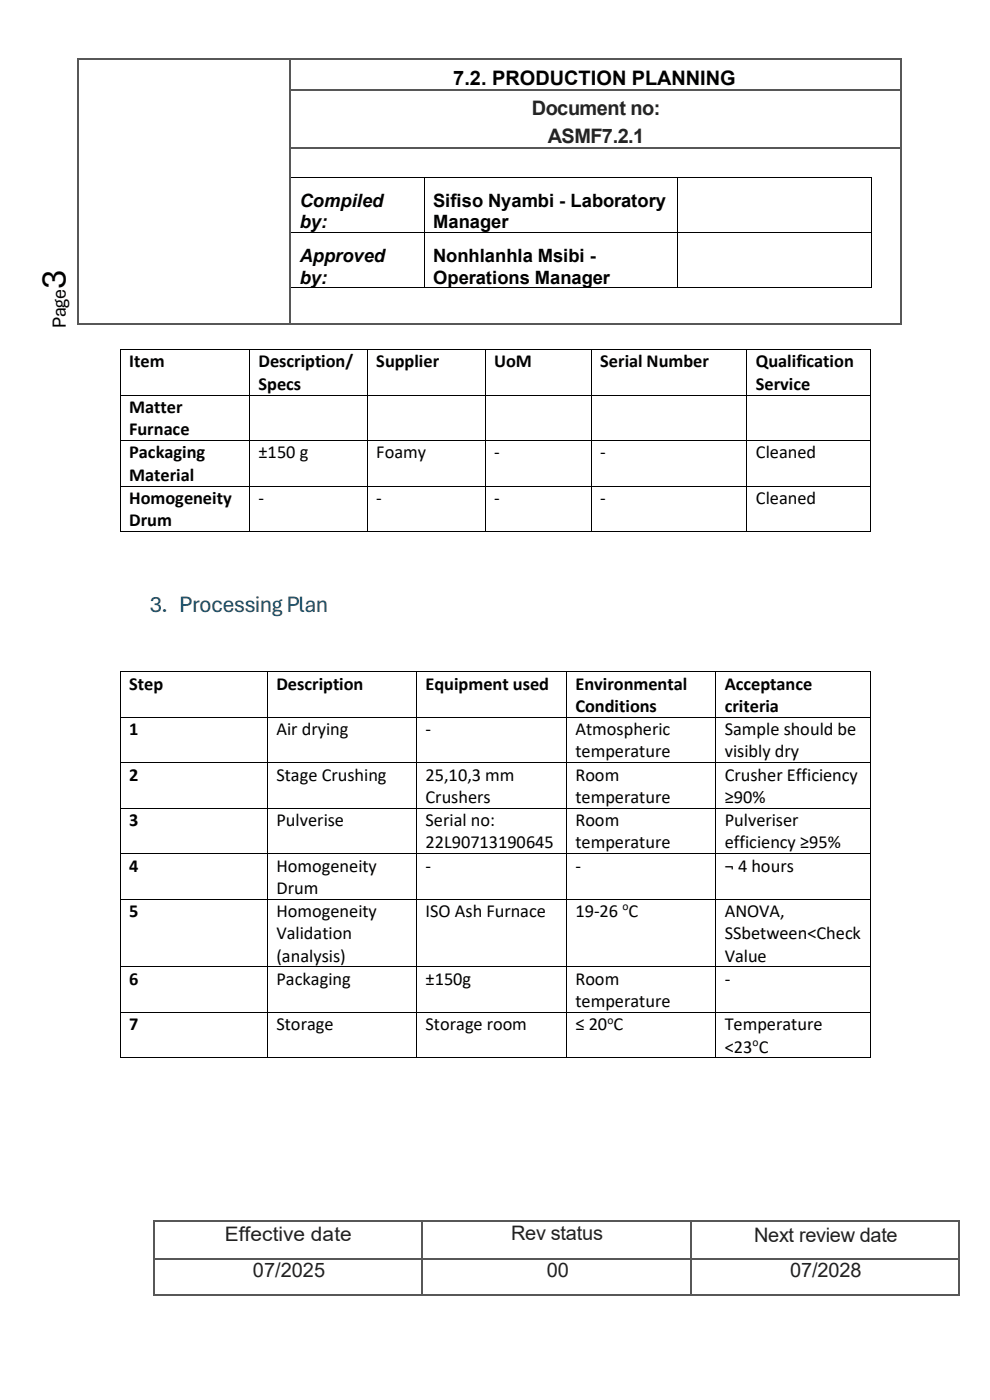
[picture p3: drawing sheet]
<svg xmlns="http://www.w3.org/2000/svg" width="210mm" height="297mm" viewBox="0 0 210 297" stroke-linecap="round" stroke-linejoin="round" font-family="sans-serif">
<defs><g id="words">
<text font-size="7.7" x="14" y="61.3" transform="rotate(-90 14 61.3)">3</text>
<text font-size="5" fill="#0f4761" x="31.8" y="129.9">3. Processing Plan</text>
<g font-size="4.2">
<text x="96.2" y="17.9">7.2. PRODUCTION PLANNING</text>
<text x="14" y="69.5" transform="rotate(-90 14 69.5)">Page</text>
</g>
<g font-size="4.2" fill="#242424">
<text x="112.8" y="24.3">Document no:</text>
<text x="116.2" y="30.4">ASMF7.2.1</text>
</g>
<g font-size="4.2" fill="#212121">
<text x="47.7" y="263.2">Effective date</text>
<text x="108.4" y="263.1">Rev status</text>
<text x="160" y="263.4">Next review date</text>
<text x="53.6" y="270.9">07/2025</text>
<text x="116" y="271">00</text>
<text x="167.6" y="271">07/2028</text>
</g>
<g font-size="3.9">
<text x="63.6" y="43.9">Compiled</text>
<text x="91.9" y="43.9">Sifiso Nyambi - Laboratory</text>
<text x="63.6" y="48.4">by:</text>
<text x="91.9" y="48.4">Manager</text>
<text x="63.6" y="55.7">Approved</text>
<text x="91.9" y="55.7">Nonhlanhla Msibi -</text>
<text x="63.6" y="60.2">by:</text>
<text x="91.9" y="60.2">Operations Manager</text>
<text x="27.4" y="77.9">Item</text>
<text x="54.8" y="77.9">Description/</text>
<text x="79.8" y="77.9">Supplier</text>
<text x="104.8" y="77.9">UoM</text>
<text x="127.3" y="77.9">Serial Number</text>
<text x="160.4" y="77.9">Qualification</text>
<text x="54.8" y="82.7">Specs</text>
<text x="160.4" y="82.7">Service</text>
<text x="27.4" y="87.6">Matter</text>
<text x="27.4" y="92.3">Furnace</text>
<text x="27.4" y="97.2">Packaging</text>
<text x="27.4" y="102">Material</text>
<text x="54.8" y="97.2">±150 g</text>
<text x="79.8" y="97.2">Foamy</text>
<text x="104.8" y="97.2">-</text>
<text x="127.3" y="97.2">-</text>
<text x="160.4" y="97.2">Cleaned</text>
<text x="27.4" y="106.9">Homogeneity</text>
<text x="54.8" y="106.9">-</text>
<text x="79.8" y="106.9">-</text>
<text x="104.8" y="106.9">-</text>
<text x="127.3" y="106.9">-</text>
<text x="160.4" y="106.9">Cleaned</text>
<text x="27.4" y="111.7">Drum</text>
<text x="27.4" y="146.3">Step</text>
<text x="58.6" y="146.3">Description</text>
<text x="90.3" y="146.3">Equipment used</text>
<text x="122.1" y="146.3">Environmental</text>
<text x="153.7" y="146.3">Acceptance</text>
<text x="27.4" y="155.9">1</text>
<text x="58.6" y="155.9">Air drying</text>
<text x="90.3" y="155.9">-</text>
<text x="122.1" y="151">Conditions</text>
<text x="122.1" y="155.9">Atmospheric</text>
<text x="153.7" y="151">criteria</text>
<text x="153.7" y="155.9">Sample should be</text>
<text x="122.1" y="160.7">temperature</text>
<text x="153.7" y="160.7">visibly dry</text>
<text x="27.4" y="165.6">2</text>
<text x="58.6" y="165.6">Stage Crushing</text>
<text x="90.3" y="165.6">25,10,3 mm</text>
<text x="122.1" y="165.6">Room</text>
<text x="153.7" y="165.6">Crusher Efficiency</text>
<text x="90.3" y="170.3">Crushers</text>
<text x="122.1" y="170.3">temperature</text>
<text x="153.7" y="170.3">≥90%</text>
<text x="27.4" y="175.2">3</text>
<text x="58.6" y="175.2">Pulverise</text>
<text x="90.3" y="175.2">Serial no:</text>
<text x="90.3" y="180">22L90713190645</text>
<text x="122.1" y="175.2">Room</text>
<text x="122.1" y="180">temperature</text>
<text x="153.7" y="175.2">Pulveriser</text>
<text x="153.7" y="180">efficiency ≥95%</text>
<text x="27.4" y="184.9">4</text>
<text x="58.6" y="184.9">Homogeneity</text>
<text x="90.3" y="184.9">-</text>
<text x="122.1" y="184.9">-</text>
<text x="153.7" y="184.9">¬ 4 hours</text>
<text x="58.6" y="189.6">Drum</text>
<text x="27.4" y="194.5">5</text>
<text x="58.6" y="194.5">Homogeneity</text>
<text x="90.3" y="194.5">ISO Ash Furnace</text>
<text x="122.1" y="194.5">19-26 C</text>
<text x="153.7" y="194.5">ANOVA,</text>
<text x="58.6" y="199.2">Validation</text>
<text x="58.6" y="204">(analysis)</text>
<text x="153.7" y="199.2">SSbetween&lt;Check</text>
<text x="153.7" y="204">Value</text>
<text x="27.4" y="208.9">6</text>
<text x="58.6" y="208.9">Packaging</text>
<text x="90.3" y="208.9">±150g</text>
<text x="122.1" y="208.9">Room</text>
<text x="153.7" y="208.9">-</text>
<text x="122.1" y="213.6">temperature</text>
<text x="27.4" y="218.5">7</text>
<text x="58.6" y="218.5">Storage</text>
<text x="90.3" y="218.5">Storage room</text>
<text x="122.1" y="218.5">≤ 20 C</text>
<text x="153.7" y="218.5">Temperature</text>
<text x="153.7" y="223.3">&lt;23 C</text>
</g>
<g font-size="2.5">
<text x="132" y="193.1">o</text>
<text x="128.8" y="217.2">o</text>
<text x="159.6" y="221.9">o</text>
</g>
</g></defs>
<g fill="#575757">
<path d="M16.4 12.5h.2v.2h-.2z" fill-rule="evenodd"/>
<path d="M16.4 12.5h.2v.2h-.2z" fill-rule="evenodd"/>
</g>
<path d="M16.6 12.6h44.7" fill="none" stroke="#575757" stroke-width=".25"/>
<path d="M61.3 12.5h.3v.2h-.3z" fill-rule="evenodd" fill="#575757"/>
<path d="M61.6 12.6h129.4" fill="none" stroke="#575757" stroke-width=".25"/>
<g fill="#575757">
<path d="M191 12.5h.2v.2h-.2z" fill-rule="evenodd"/>
<path d="M191 12.5h.2v.2h-.2z" fill-rule="evenodd"/>
</g>
<path d="M16.5 12.7v6.2M61.5 12.7v6.2M191.1 12.7v6.2" fill="none" stroke="#575757" stroke-width=".25"/>
<g fill="#575757">
<path d="M16.4 18.9h.2v.2h-.2z" fill-rule="evenodd"/>
<path d="M61.3 18.9h.3v.2h-.3z" fill-rule="evenodd"/>
</g>
<path d="M61.6 19h129.4" fill="none" stroke="#575757" stroke-width=".25"/>
<path d="M191 18.9h.2v.2h-.2z" fill-rule="evenodd" fill="#575757"/>
<path d="M16.5 19.1v12.2M61.5 19.1v12.2M191.1 19.1v12.2" fill="none" stroke="#575757" stroke-width=".25"/>
<g fill="#000">
<path d="M61.6 37.5h.2v.2h-.2z" fill-rule="evenodd"/>
<path d="M61.6 37.5h.2v.2h-.2z" fill-rule="evenodd"/>
<path d="M89.9 37.5h.2v.2h-.2z" fill-rule="evenodd"/>
<path d="M143.7 37.5h.2v.2h-.2z" fill-rule="evenodd"/>
<path d="M184.7 37.5h.2v.2h-.2z" fill-rule="evenodd"/>
<path d="M184.7 37.5h.2v.2h-.2z" fill-rule="evenodd"/>
<path d="M61.6 49.2h.2v.2h-.2z" fill-rule="evenodd"/>
<path d="M89.9 49.2h.2v.2h-.2z" fill-rule="evenodd"/>
<path d="M143.7 49.2h.2v.2h-.2z" fill-rule="evenodd"/>
<path d="M184.7 49.2h.2v.2h-.2z" fill-rule="evenodd"/>
<path d="M61.6 61h.2v.2h-.2z" fill-rule="evenodd"/>
<path d="M61.6 61h.2v.2h-.2z" fill-rule="evenodd"/>
<path d="M89.9 61h.2v.2h-.2z" fill-rule="evenodd"/>
<path d="M143.7 61h.2v.2h-.2z" fill-rule="evenodd"/>
<path d="M184.7 61h.2v.2h-.2z" fill-rule="evenodd"/>
<path d="M184.7 61h.2v.2h-.2z" fill-rule="evenodd"/>
</g>
<g fill="none" stroke="#000" stroke-width=".21">
<path d="M61.7 37.7v11.5M61.8 37.6h28.1M90 37.7v11.5M90.1 37.6h53.6M143.8 37.7v11.5M143.9 37.6h40.8M184.8 37.7v11.5M61.7 49.4v11.6M61.8 49.3h28.1M90 49.4v11.6M90.1 49.3h53.6M143.8 49.4v11.6"/>
<path d="M143.9 49.3h40.8M184.8 49.4v11.6M61.8 61.1h28.1M90.1 61.1h53.6M143.9 61.1h40.8"/>
</g>
<g fill="#575757">
<path d="M16.4 31.3h.2v.3h-.2z" fill-rule="evenodd"/>
<path d="M61.3 31.3h.3v.3h-.3z" fill-rule="evenodd"/>
</g>
<path d="M61.6 31.5h129.4" fill="none" stroke="#575757" stroke-width=".25"/>
<path d="M191 31.3h.2v.3h-.2z" fill-rule="evenodd" fill="#575757"/>
<path d="M16.5 31.6v37.1" fill="none" stroke="#575757" stroke-width=".25"/>
<g fill="#575757">
<path d="M16.4 68.7h.2v.2h-.2z" fill-rule="evenodd"/>
<path d="M16.4 68.7h.2v.2h-.2z" fill-rule="evenodd"/>
</g>
<path d="M61.5 31.6v37.1M16.6 68.8h44.7" fill="none" stroke="#575757" stroke-width=".25"/>
<path d="M61.3 68.7h.3v.2h-.3z" fill-rule="evenodd" fill="#575757"/>
<path d="M191.1 31.6v37.1M61.6 68.8h129.4" fill="none" stroke="#575757" stroke-width=".25"/>
<g fill="#575757">
<path d="M191 68.7h.2v.2h-.2z" fill-rule="evenodd"/>
<path d="M191 68.7h.2v.2h-.2z" fill-rule="evenodd"/>
<path d="M32.5 258.8h.2v.3h-.2z" fill-rule="evenodd"/>
<path d="M32.5 258.8h.2v.3h-.2z" fill-rule="evenodd"/>
</g>
<path d="M32.7 258.9h56.6" fill="none" stroke="#575757" stroke-width=".25"/>
<path d="M89.3 258.8h.3v.3h-.3z" fill-rule="evenodd" fill="#575757"/>
<path d="M89.6 258.9h56.8" fill="none" stroke="#575757" stroke-width=".25"/>
<path d="M146.4 258.8h.3v.3h-.3z" fill-rule="evenodd" fill="#575757"/>
<path d="M146.7 258.9h56.6" fill="none" stroke="#575757" stroke-width=".25"/>
<g fill="#575757">
<path d="M203.3 258.8h.3v.3h-.3z" fill-rule="evenodd"/>
<path d="M203.3 258.8h.3v.3h-.3z" fill-rule="evenodd"/>
</g>
<path d="M32.6 259.1v7.9M89.4 259.1v7.9M146.5 259.1v7.9M203.5 259.1v7.9" fill="none" stroke="#575757" stroke-width=".25"/>
<path d="M32.5 267h.2v.3h-.2z" fill-rule="evenodd" fill="#575757"/>
<path d="M32.7 267.2h56.6" fill="none" stroke="#575757" stroke-width=".25"/>
<path d="M89.3 267h.3v.3h-.3z" fill-rule="evenodd" fill="#575757"/>
<path d="M89.6 267.2h56.8" fill="none" stroke="#575757" stroke-width=".25"/>
<path d="M146.4 267h.3v.3h-.3z" fill-rule="evenodd" fill="#575757"/>
<path d="M146.7 267.2h56.6" fill="none" stroke="#575757" stroke-width=".25"/>
<path d="M203.3 267h.3v.3h-.3z" fill-rule="evenodd" fill="#575757"/>
<path d="M32.6 267.3v7.4" fill="none" stroke="#575757" stroke-width=".25"/>
<g fill="#575757">
<path d="M32.5 274.7h.2v.2h-.2z" fill-rule="evenodd"/>
<path d="M32.5 274.7h.2v.2h-.2z" fill-rule="evenodd"/>
</g>
<path d="M32.7 274.8h56.6M89.4 267.3v7.4" fill="none" stroke="#575757" stroke-width=".25"/>
<path d="M89.3 274.7h.3v.2h-.3z" fill-rule="evenodd" fill="#575757"/>
<path d="M89.6 274.8h56.8M146.5 267.3v7.4" fill="none" stroke="#575757" stroke-width=".25"/>
<path d="M146.4 274.7h.3v.2h-.3z" fill-rule="evenodd" fill="#575757"/>
<path d="M146.7 274.8h56.6M203.5 267.3v7.4" fill="none" stroke="#575757" stroke-width=".25"/>
<g fill="#575757">
<path d="M203.3 274.7h.3v.2h-.3z" fill-rule="evenodd"/>
<path d="M203.3 274.7h.3v.2h-.3z" fill-rule="evenodd"/>
</g>
<g fill="#000">
<path d="M25.4 74.1h.2v.2h-.2z" fill-rule="evenodd"/>
<path d="M25.4 74.1h.2v.2h-.2z" fill-rule="evenodd"/>
<path d="M52.8 74.1h.2v.2h-.2z" fill-rule="evenodd"/>
<path d="M77.8 74.1h.2v.2h-.2z" fill-rule="evenodd"/>
<path d="M102.8 74.1h.2v.2h-.2z" fill-rule="evenodd"/>
<path d="M125.4 74.1h.1v.2h-.1z" fill-rule="evenodd"/>
<path d="M158.4 74.1h.1v.2h-.1z" fill-rule="evenodd"/>
<path d="M184.5 74.1h.2v.2h-.2z" fill-rule="evenodd"/>
<path d="M184.5 74.1h.2v.2h-.2z" fill-rule="evenodd"/>
<path d="M25.4 83.7h.2v.2h-.2z" fill-rule="evenodd"/>
<path d="M25.4 93.4h.2v.2h-.2z" fill-rule="evenodd"/>
<path d="M52.8 83.7h.2v.2h-.2z" fill-rule="evenodd"/>
<path d="M52.8 93.4h.2v.2h-.2z" fill-rule="evenodd"/>
<path d="M77.8 83.7h.2v.2h-.2z" fill-rule="evenodd"/>
<path d="M77.8 93.4h.2v.2h-.2z" fill-rule="evenodd"/>
<path d="M102.8 83.7h.2v.2h-.2z" fill-rule="evenodd"/>
<path d="M102.8 93.4h.2v.2h-.2z" fill-rule="evenodd"/>
<path d="M125.4 83.7h.1v.2h-.1z" fill-rule="evenodd"/>
<path d="M125.4 93.4h.1v.2h-.1z" fill-rule="evenodd"/>
<path d="M158.4 83.7h.1v.2h-.1z" fill-rule="evenodd"/>
<path d="M158.4 93.4h.1v.2h-.1z" fill-rule="evenodd"/>
<path d="M184.5 83.7h.2v.2h-.2z" fill-rule="evenodd"/>
<path d="M184.5 93.4h.2v.2h-.2z" fill-rule="evenodd"/>
<path d="M25.4 103.1h.2v.1h-.2z" fill-rule="evenodd"/>
<path d="M25.4 112.7h.2v.2h-.2z" fill-rule="evenodd"/>
<path d="M25.4 112.7h.2v.2h-.2z" fill-rule="evenodd"/>
<path d="M52.8 103.1h.2v.1h-.2z" fill-rule="evenodd"/>
<path d="M52.8 112.7h.2v.2h-.2z" fill-rule="evenodd"/>
<path d="M77.8 103.1h.2v.1h-.2z" fill-rule="evenodd"/>
<path d="M77.8 112.7h.2v.2h-.2z" fill-rule="evenodd"/>
<path d="M102.8 103.1h.2v.1h-.2z" fill-rule="evenodd"/>
<path d="M102.8 112.7h.2v.2h-.2z" fill-rule="evenodd"/>
<path d="M125.4 103.1h.1v.1h-.1z" fill-rule="evenodd"/>
<path d="M125.4 112.7h.1v.2h-.1z" fill-rule="evenodd"/>
<path d="M158.4 103.1h.1v.1h-.1z" fill-rule="evenodd"/>
<path d="M158.4 112.7h.1v.2h-.1z" fill-rule="evenodd"/>
<path d="M184.5 103.1h.2v.1h-.2z" fill-rule="evenodd"/>
<path d="M184.5 112.7h.2v.2h-.2z" fill-rule="evenodd"/>
<path d="M184.5 112.7h.2v.2h-.2z" fill-rule="evenodd"/>
<path d="M25.4 142.4h.2v.2h-.2z" fill-rule="evenodd"/>
<path d="M25.4 142.4h.2v.2h-.2z" fill-rule="evenodd"/>
<path d="M25.4 152.1h.2v.1h-.2z" fill-rule="evenodd"/>
<path d="M56.6 142.4h.2v.2h-.2z" fill-rule="evenodd"/>
<path d="M56.6 152.1h.2v.1h-.2z" fill-rule="evenodd"/>
<path d="M88.3 142.4h.2v.2h-.2z" fill-rule="evenodd"/>
<path d="M88.3 152.1h.2v.1h-.2z" fill-rule="evenodd"/>
<path d="M120.1 142.4h.2v.2h-.2z" fill-rule="evenodd"/>
<path d="M120.1 152.1h.2v.1h-.2z" fill-rule="evenodd"/>
<path d="M151.7 142.4h.2v.2h-.2z" fill-rule="evenodd"/>
<path d="M151.7 152.1h.2v.1h-.2z" fill-rule="evenodd"/>
<path d="M184.5 142.4h.2v.2h-.2z" fill-rule="evenodd"/>
<path d="M184.5 142.4h.2v.2h-.2z" fill-rule="evenodd"/>
<path d="M184.5 152.1h.2v.1h-.2z" fill-rule="evenodd"/>
<path d="M25.4 161.7h.2v.2h-.2z" fill-rule="evenodd"/>
<path d="M25.4 171.4h.2v.2h-.2z" fill-rule="evenodd"/>
<path d="M56.6 161.7h.2v.2h-.2z" fill-rule="evenodd"/>
<path d="M56.6 171.4h.2v.2h-.2z" fill-rule="evenodd"/>
<path d="M88.3 161.7h.2v.2h-.2z" fill-rule="evenodd"/>
<path d="M88.3 171.4h.2v.2h-.2z" fill-rule="evenodd"/>
<path d="M120.1 161.7h.2v.2h-.2z" fill-rule="evenodd"/>
<path d="M120.1 171.4h.2v.2h-.2z" fill-rule="evenodd"/>
<path d="M151.7 161.7h.2v.2h-.2z" fill-rule="evenodd"/>
<path d="M151.7 171.4h.2v.2h-.2z" fill-rule="evenodd"/>
<path d="M184.5 161.7h.2v.2h-.2z" fill-rule="evenodd"/>
<path d="M184.5 171.4h.2v.2h-.2z" fill-rule="evenodd"/>
<path d="M25.4 181h.2v.2h-.2z" fill-rule="evenodd"/>
<path d="M25.4 190.7h.2v.2h-.2z" fill-rule="evenodd"/>
<path d="M56.6 181h.2v.2h-.2z" fill-rule="evenodd"/>
<path d="M56.6 190.7h.2v.2h-.2z" fill-rule="evenodd"/>
<path d="M88.3 181h.2v.2h-.2z" fill-rule="evenodd"/>
<path d="M88.3 190.7h.2v.2h-.2z" fill-rule="evenodd"/>
<path d="M120.1 181h.2v.2h-.2z" fill-rule="evenodd"/>
<path d="M120.1 190.7h.2v.2h-.2z" fill-rule="evenodd"/>
<path d="M151.7 181h.2v.2h-.2z" fill-rule="evenodd"/>
<path d="M151.7 190.7h.2v.2h-.2z" fill-rule="evenodd"/>
<path d="M184.5 181h.2v.2h-.2z" fill-rule="evenodd"/>
<path d="M184.5 190.7h.2v.2h-.2z" fill-rule="evenodd"/>
<path d="M25.4 205h.2v.2h-.2z" fill-rule="evenodd"/>
<path d="M25.4 214.7h.2v.2h-.2z" fill-rule="evenodd"/>
<path d="M56.6 205h.2v.2h-.2z" fill-rule="evenodd"/>
<path d="M56.6 214.7h.2v.2h-.2z" fill-rule="evenodd"/>
<path d="M88.3 205h.2v.2h-.2z" fill-rule="evenodd"/>
<path d="M88.3 214.7h.2v.2h-.2z" fill-rule="evenodd"/>
<path d="M120.1 205h.2v.2h-.2z" fill-rule="evenodd"/>
<path d="M120.1 214.7h.2v.2h-.2z" fill-rule="evenodd"/>
<path d="M151.7 205h.2v.2h-.2z" fill-rule="evenodd"/>
<path d="M151.7 214.7h.2v.2h-.2z" fill-rule="evenodd"/>
<path d="M184.5 205h.2v.2h-.2z" fill-rule="evenodd"/>
<path d="M184.5 214.7h.2v.2h-.2z" fill-rule="evenodd"/>
<path d="M25.4 224.3h.2v.2h-.2z" fill-rule="evenodd"/>
<path d="M25.4 224.3h.2v.2h-.2z" fill-rule="evenodd"/>
<path d="M56.6 224.3h.2v.2h-.2z" fill-rule="evenodd"/>
<path d="M88.3 224.3h.2v.2h-.2z" fill-rule="evenodd"/>
<path d="M120.1 224.3h.2v.2h-.2z" fill-rule="evenodd"/>
<path d="M151.7 224.3h.2v.2h-.2z" fill-rule="evenodd"/>
<path d="M184.5 224.3h.2v.2h-.2z" fill-rule="evenodd"/>
<path d="M184.5 224.3h.2v.2h-.2z" fill-rule="evenodd"/>
</g>
<g fill="none" stroke="#000" stroke-width=".21">
<path d="M25.5 74.3v9.4M25.6 74.2h27.2M52.9 74.3v9.4M53 74.2h24.8M77.9 74.3v9.4M78 74.2h24.8M102.9 74.3v9.4M103 74.2h22.4M125.5 74.3v9.4M125.5 74.2h32.9M158.4 74.3v9.4M158.5 74.2h26"/>
<path d="M184.6 74.3v9.4M25.5 83.9v9.5M25.5 93.6v9.5M25.6 83.8h27.2M25.6 93.5h27.2M52.9 83.9v9.5M52.9 93.6v9.5M53 83.8h24.8M53 93.5h24.8M77.9 83.9v9.5M77.9 93.6v9.5M78 83.8h24.8"/>
<path d="M78 93.5h24.8M102.9 83.9v9.5M102.9 93.6v9.5M103 83.8h22.4M103 93.5h22.4M125.5 83.9v9.5M125.5 93.6v9.5M125.5 83.8h32.9M125.5 93.5h32.9M158.4 83.9v9.5M158.4 93.6v9.5M158.5 83.8h26"/>
<path d="M158.5 93.5h26M184.6 83.9v9.5M184.6 93.6v9.5M25.5 103.2v9.5M25.6 103.1h27.2M25.6 112.8h27.2M52.9 103.2v9.5M53 103.1h24.8M53 112.8h24.8M77.9 103.2v9.5M78 103.1h24.8M78 112.8h24.8"/>
<path d="M102.9 103.2v9.5M103 103.1h22.4M103 112.8h22.4M125.5 103.2v9.5M125.5 103.1h32.9M125.5 112.8h32.9M158.4 103.2v9.5M158.5 103.1h26M158.5 112.8h26M184.6 103.2v9.5M25.5 142.6v9.5M25.5 152.2v9.5"/>
<path d="M25.6 142.5h31.1M25.6 152.2h31.1M56.7 142.6v9.5M56.7 152.2v9.5M56.8 142.5h31.5M56.8 152.2h31.5M88.4 142.6v9.5M88.4 152.2v9.5M88.5 142.5h31.6M88.5 152.2h31.6M120.2 142.6v9.5M120.2 152.2v9.5"/>
<path d="M120.3 142.5h31.4M120.3 152.2h31.4M151.8 142.6v9.5M151.8 152.2v9.5M151.9 142.5h32.6M151.9 152.2h32.6M184.6 142.6v9.5M184.6 152.2v9.5M25.5 161.9v9.5M25.5 171.6v9.4M25.6 161.8h31.1M25.6 171.5h31.1"/>
<path d="M56.7 161.9v9.5M56.7 171.6v9.4M56.8 161.8h31.5M56.8 171.5h31.5M88.4 161.9v9.5M88.4 171.6v9.4M88.5 161.8h31.6M88.5 171.5h31.6M120.2 161.9v9.5M120.2 171.6v9.4M120.3 161.8h31.4M120.3 171.5h31.4"/>
<path d="M151.8 161.9v9.5M151.8 171.6v9.4M151.9 161.8h32.6M151.9 171.5h32.6M184.6 161.9v9.5M184.6 171.6v9.4M25.5 181.2v9.5M25.5 190.9v14.1M25.6 181.1h31.1M25.6 190.8h31.1M56.7 181.2v9.5M56.7 190.9v14.1"/>
<path d="M56.8 181.1h31.5M56.8 190.8h31.5M88.4 181.2v9.5M88.4 190.9v14.1M88.5 181.1h31.6M88.5 190.8h31.6M120.2 181.2v9.5M120.2 190.9v14.1M120.3 181.1h31.4M120.3 190.8h31.4M151.8 181.2v9.5M151.8 190.9v14.1"/>
<path d="M151.9 181.1h32.6M151.9 190.8h32.6M184.6 181.2v9.5M184.6 190.9v14.1M25.5 205.2v9.5M25.5 214.9v9.4M25.6 205.1h31.1M25.6 214.8h31.1M56.7 205.2v9.5M56.7 214.9v9.4M56.8 205.1h31.5M56.8 214.8h31.5"/>
<path d="M88.4 205.2v9.5M88.4 214.9v9.4M88.5 205.1h31.6M88.5 214.8h31.6M120.2 205.2v9.5M120.2 214.9v9.4M120.3 205.1h31.4M120.3 214.8h31.4M151.8 205.2v9.5M151.8 214.9v9.4M151.9 205.1h32.6M151.9 214.8h32.6"/>
<path d="M184.6 205.2v9.5M184.6 214.9v9.4M25.6 224.4h31.1M56.8 224.4h31.5M88.5 224.4h31.6M120.3 224.4h31.4M151.9 224.4h32.6"/>
</g>
<use href="#words"/>
</svg>
